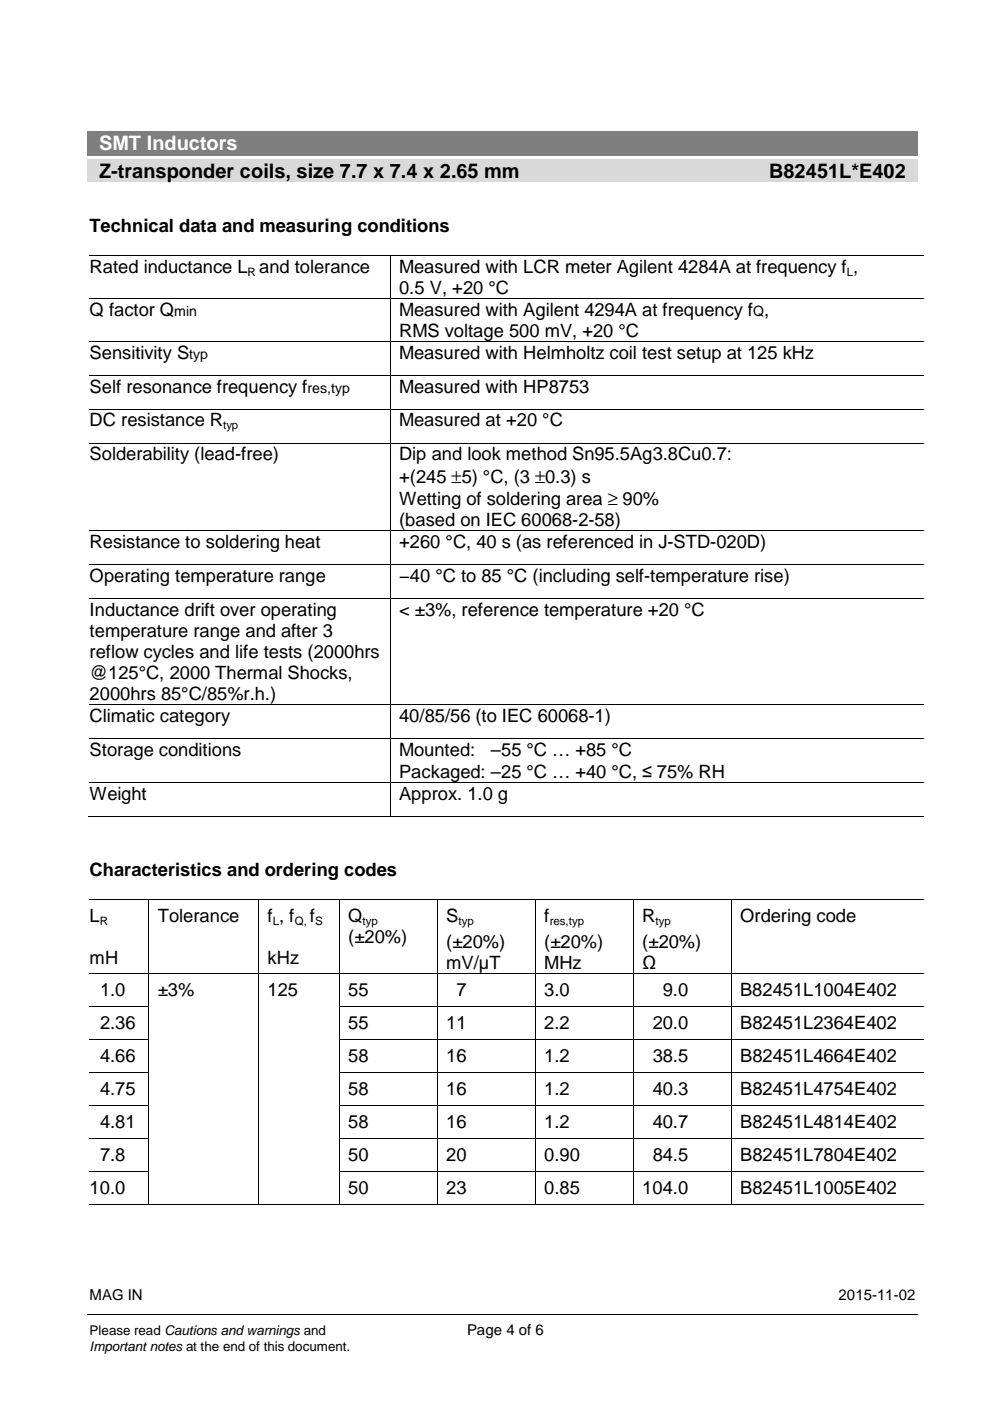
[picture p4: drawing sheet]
<svg xmlns="http://www.w3.org/2000/svg" width="210mm" height="297mm" viewBox="0 0 210 297" stroke-linecap="round" stroke-linejoin="round" font-family="sans-serif">
<defs><g id="words">
<text font-size="4.2" fill="#fff" x="21" y="31.8">SMT Inductors</text>
<g font-size="4.2">
<text x="21" y="37.7">Z-transponder coils, size 7.7 x 7.4 x 2.65 mm</text>
<text x="163.1" y="37.7">B82451L*E402</text>
</g>
<g font-size="3.9">
<text x="19" y="49.1">Technical data and measuring conditions</text>
<text x="19" y="57.9">Rated inductance L and tolerance</text>
<text x="84.6" y="57.9">Measured with LCR meter Agilent 4284A at frequency f ,</text>
<text x="84.6" y="62.3">0.5 V, +20 °C</text>
<text x="19" y="67">Q factor Q</text>
<text x="84.6" y="71.4">RMS voltage 500 mV, +20 °C</text>
<text x="84.6" y="67">Measured with Agilent 4294A at frequency f ,</text>
<text x="19" y="76.1">Sensitivity S</text>
<text x="84.6" y="76.1">Measured with Helmholtz coil test setup at 125 kHz</text>
<text x="19" y="83.3">Self resonance frequency f</text>
<text x="84.6" y="83.3">Measured with HP8753</text>
<text x="19" y="90.4">DC resistance R</text>
<text x="84.6" y="90.4">Measured at +20 °C</text>
<text x="19" y="97.6">Solderability (lead-free)</text>
<text x="84.6" y="97.6">Dip and look method Sn95.5Ag3.8Cu0.7:</text>
<text x="84.6" y="102.4">+(245 ±5) °C, (3 ±0.3) s</text>
<text x="84.6" y="107.1">Wetting of soldering area ≥ 90%</text>
<text x="84.6" y="111.6">(based on IEC 60068-2-58)</text>
<text x="19" y="116.2">Resistance to soldering heat</text>
<text x="84.6" y="116.2">+260 °C, 40 s (as referenced in J-STD-020D)</text>
<text x="19" y="123.4">Operating temperature range</text>
<text x="84.6" y="123.4">−40 °C to 85 °C (including self-temperature rise)</text>
<text x="19" y="130.6">Inductance drift over operating</text>
<text x="84.6" y="130.6">&lt; ±3%, reference temperature +20 °C</text>
<text x="19" y="135">temperature range and after 3</text>
<text x="19" y="139.5">reflow cycles and life tests (2000hrs</text>
<text x="19" y="144">@125°C, 2000 Thermal Shocks,</text>
<text x="19" y="148.4">2000hrs 85°C/85%r.h.)</text>
<text x="19" y="153.1">Climatic category</text>
<text x="84.6" y="153.1">40/85/56 (to IEC 60068-1)</text>
<text x="19" y="160.2">Storage conditions</text>
<text x="84.6" y="160.2">Mounted:</text>
<text x="104.1" y="160.2">–55 °C … +85 °C</text>
<text x="84.6" y="165">Packaged: –25 °C … +40 °C, ≤ 75% RH</text>
<text x="19" y="169.6">Weight</text>
<text x="84.6" y="169.6">Approx. 1.0 g</text>
<text x="19" y="185.7">Characteristics and ordering codes</text>
<text x="19" y="195.5">L</text>
<text x="33.4" y="195.5">Tolerance</text>
<text x="56.7" y="195.5">f , f</text>
<text x="65.7" y="195.5">f</text>
<text x="73.8" y="195.5">Q</text>
<text x="94.6" y="195.5">S</text>
<text x="115.4" y="195.5">f</text>
<text x="136.2" y="195.5">R</text>
<text x="156.9" y="195.5">Ordering code</text>
<text x="73.8" y="199.9">(±20%)</text>
<text x="94.6" y="201">(±20%)</text>
<text x="115.4" y="201">(±20%)</text>
<text x="136.2" y="201">(±20%)</text>
<text x="19" y="204.4">mH</text>
<text x="56.7" y="204.4">kHz</text>
<text x="94.6" y="205.5">mV/µT</text>
<text x="115.4" y="205.5">MHz</text>
<text x="136.2" y="205.5">Ω</text>
<text x="21.2" y="211.2">1.0</text>
<text x="33.4" y="211.2">±3%</text>
<text x="56.7" y="211.2">125</text>
<text x="73.8" y="211.2">55</text>
<text x="96.8" y="211.2">7</text>
<text x="115.4" y="211.2">3.0</text>
<text x="140.5" y="211.2">9.0</text>
<text x="156.9" y="211.2">B82451L1004E402</text>
<text x="21.2" y="218.1">2.36</text>
<text x="73.8" y="218.1">55</text>
<text x="94.6" y="218.1">11</text>
<text x="115.4" y="218.1">2.2</text>
<text x="138.4" y="218.1">20.0</text>
<text x="156.9" y="218.1">B82451L2364E402</text>
<text x="21.2" y="225.2">4.66</text>
<text x="73.8" y="225.2">58</text>
<text x="94.6" y="225.2">16</text>
<text x="115.4" y="225.2">1.2</text>
<text x="138.4" y="225.2">38.5</text>
<text x="156.9" y="225.2">B82451L4664E402</text>
<text x="21.2" y="232.2">4.75</text>
<text x="73.8" y="232.2">58</text>
<text x="94.6" y="232.2">16</text>
<text x="115.4" y="232.2">1.2</text>
<text x="138.4" y="232.2">40.3</text>
<text x="156.9" y="232.2">B82451L4754E402</text>
<text x="21.2" y="239.2">4.81</text>
<text x="73.8" y="239.2">58</text>
<text x="94.6" y="239.2">16</text>
<text x="115.4" y="239.2">1.2</text>
<text x="138.4" y="239.2">40.7</text>
<text x="156.9" y="239.2">B82451L4814E402</text>
<text x="21.2" y="246.2">7.8</text>
<text x="73.8" y="246.2">50</text>
<text x="94.6" y="246.2">20</text>
<text x="115.4" y="246.2">0.90</text>
<text x="138.4" y="246.2">84.5</text>
<text x="156.9" y="246.2">B82451L7804E402</text>
<text x="19" y="253.2">10.0</text>
<text x="73.8" y="253.2">50</text>
<text x="94.6" y="253.2">23</text>
<text x="115.4" y="253.2">0.85</text>
<text x="136.2" y="253.2">104.0</text>
<text x="156.9" y="253.2">B82451L1005E402</text>
</g>
<g font-size="3.2">
<text x="19" y="275.7">MAG IN</text>
<text x="177.8" y="275.7">2015-11-02</text>
<text x="99" y="283">Page 4 of 6</text>
</g>
<g font-size="3">
<text x="37" y="67">min</text>
<text x="159.7" y="67">Q</text>
<text x="40.1" y="76.1">typ</text>
<text x="65.2" y="83.3">res,typ</text>
</g>
<g font-size="2.8">
<text x="19" y="283">Please read Cautions and warnings and</text>
<text x="19" y="286.3">Important notes at the end of this document.</text>
</g>
<g font-size="2.5">
<text x="52.5" y="58.4">R</text>
<text x="179.6" y="58.4">L</text>
<text x="47.3" y="91">typ</text>
<text x="21.2" y="196">R</text>
<text x="57.9" y="196">L</text>
<text x="62.5" y="196">Q,</text>
<text x="66.8" y="196">S</text>
<text x="76.9" y="196">typ</text>
<text x="97.2" y="196">typ</text>
<text x="116.5" y="196">res,typ</text>
<text x="139" y="196">typ</text>
</g>
</g></defs>
<path d="M18.5 27.8h176v5.2h-176z" fill="#7f7f7f"/>
<path d="M18.5 33h176v.8h-176z" fill="#fff"/>
<path d="M18.5 33.8h176v4.9h-176z" fill="#d9d9d9"/>
<g fill="none" stroke="#000" stroke-width=".21">
<path d="M19 54.2h63.6M82.7 54.3v8.9M82.8 54.2h113.1M19 63.3h63.6M19 72.4h63.6M19 79.5h63.6M82.7 63.4v8.9M82.7 72.5v7M82.7 79.6v7.1M82.8 63.3h113.1M82.8 72.4h113.1M82.8 79.5h113.1"/>
<path d="M19 86.7h63.6M19 93.9h63.6M82.7 86.8v7.1M82.7 94v18.4M82.8 86.7h113.1M82.8 93.9h113.1M19 112.5h63.6M19 119.7h63.6M82.7 112.6v7M82.7 119.8v7M82.8 112.5h113.1M82.8 119.7h113.1"/>
<path d="M19 126.9h63.6M82.7 127v22.3M82.8 126.9h113.1M19 149.4h63.6M19 156.5h63.6M82.7 149.5v7M82.7 156.6v9.3M82.8 149.4h113.1M82.8 156.5h113.1M18.8 173.1h63.8M19 165.9h63.6M82.7 166v7.1"/>
<path d="M82.8 165.9h113.1M82.8 173.1h113.1M19 190.8h12.5M31.5 190.8v15.5M31.6 190.8h23.1M54.8 190.8v15.5M54.9 190.8h16.9M71.9 190.8v15.5M72 190.8h20.6M92.7 190.8v15.5M92.8 190.8h20.6M113.5 190.8v15.5"/>
<path d="M113.6 190.8h20.6M134.3 190.8v15.5M134.4 190.8h20.6M155.1 190.8v15.5M155.2 190.8h40.7M19 206.4h12.5M19 213.4h12.5M31.5 206.5v6.8M31.5 213.5v6.8M31.6 206.4h23.1M54.8 206.5v6.8M54.8 213.5v6.8"/>
<path d="M54.9 206.4h16.9M71.9 206.5v6.8M71.9 213.5v6.8M72 206.4h20.6M72 213.4h20.6M92.7 206.5v6.8M92.7 213.5v6.8M92.8 206.4h20.6M92.8 213.4h20.6M113.5 206.5v6.8M113.5 213.5v6.8M113.6 206.4h20.6"/>
<path d="M113.6 213.4h20.6M134.3 206.5v6.8M134.3 213.5v6.8M134.4 206.4h20.6M134.4 213.4h20.6M155.1 206.5v6.8M155.1 213.5v6.8M155.2 206.4h40.7M155.2 213.4h40.7M19 220.4h12.5M19 227.4h12.5M19 234.4h12.5"/>
<path d="M31.5 220.5v6.8M31.5 227.5v6.8M31.5 234.5v6.8M54.8 220.5v6.8M54.8 227.5v6.8M54.8 234.5v6.8M71.9 220.5v6.8M71.9 227.5v6.8M71.9 234.5v6.8M72 220.4h20.6M72 227.4h20.6M72 234.4h20.6"/>
<path d="M92.7 220.5v6.8M92.7 227.5v6.8M92.7 234.5v6.8M92.8 220.4h20.6M92.8 227.4h20.6M92.8 234.4h20.6M113.5 220.5v6.8M113.5 227.5v6.8M113.5 234.5v6.8M113.6 220.4h20.6M113.6 227.4h20.6M113.6 234.4h20.6"/>
<path d="M134.3 220.5v6.8M134.3 227.5v6.8M134.3 234.5v6.8M134.4 220.4h20.6M134.4 227.4h20.6M134.4 234.4h20.6M155.1 220.5v6.8M155.1 227.5v6.8M155.1 234.5v6.8M155.2 220.4h40.7M155.2 227.4h40.7M155.2 234.4h40.7"/>
<path d="M19 241.4h12.5M19 248.4h12.5M19 255.4h12.5M31.5 241.5v6.8M31.5 248.5v6.9M31.6 255.4h23.1M54.8 241.5v6.8M54.8 248.5v6.9M54.9 255.4h16.9M71.9 241.5v6.8M71.9 248.5v6.9M72 241.4h20.6"/>
<path d="M72 248.4h20.6M72 255.4h20.6M92.7 241.5v6.8M92.7 248.5v6.9M92.8 241.4h20.6M92.8 248.4h20.6M92.8 255.4h20.6M113.5 241.5v6.8M113.5 248.5v6.9M113.6 241.4h20.6M113.6 248.4h20.6M113.6 255.4h20.6"/>
<path d="M134.3 241.5v6.8M134.3 248.5v6.9M134.4 241.4h20.6M134.4 248.4h20.6M134.4 255.4h20.6M155.1 241.5v6.8M155.1 248.5v6.9M155.2 241.4h40.7M155.2 248.4h40.7M155.2 255.4h40.7M18.5 278.6h176"/>
</g>
<g fill="#000">
<path d="M82.6 54.1h.2v.2h-.2zM82.6 63.2h.2v.2h-.2zM82.6 72.3h.2v.2h-.2zM82.6 79.5h.2v.1h-.2zM82.6 86.7h.2v.1h-.2zM82.6 93.9h.2v.1h-.2zM82.6 112.4h.2v.2h-.2zM82.6 119.6h.2v.2h-.2zM82.6 126.8h.2v.2h-.2zM82.6 149.3h.2v.2h-.2zM82.6 156.5h.2v.1h-.2zM82.6 165.9h.2v.1h-.2z"/>
<path d="M82.6 173.1h.2v.1h-.2zM31.5 190.7h.1v.1h-.1zM54.7 190.7h.2v.1h-.2zM71.8 190.7h.2v.1h-.2zM92.6 190.7h.2v.1h-.2zM113.4 190.7h.2v.1h-.2zM134.2 190.7h.2v.1h-.2zM155 190.7h.2v.1h-.2zM31.5 206.3h.1v.2h-.1zM31.5 213.3h.1v.2h-.1zM54.7 206.3h.2v.2h-.2zM54.7 213.3h.2v.2h-.2z"/>
<path d="M71.8 206.3h.2v.2h-.2zM71.8 213.3h.2v.2h-.2zM92.6 206.3h.2v.2h-.2zM92.6 213.3h.2v.2h-.2zM113.4 206.3h.2v.2h-.2zM113.4 213.3h.2v.2h-.2zM134.2 206.3h.2v.2h-.2zM134.2 213.3h.2v.2h-.2zM155 206.3h.2v.2h-.2zM155 213.3h.2v.2h-.2zM31.5 220.3h.1v.2h-.1zM31.5 227.3h.1v.2h-.1z"/>
<path d="M31.5 234.3h.1v.2h-.1zM54.7 220.3h.2v.2h-.2zM54.7 227.3h.2v.2h-.2zM54.7 234.3h.2v.2h-.2zM71.8 220.3h.2v.2h-.2zM71.8 227.3h.2v.2h-.2zM71.8 234.3h.2v.2h-.2zM92.6 220.3h.2v.2h-.2zM92.6 227.3h.2v.2h-.2zM92.6 234.3h.2v.2h-.2zM113.4 220.3h.2v.2h-.2zM113.4 227.3h.2v.2h-.2z"/>
<path d="M113.4 234.3h.2v.2h-.2zM134.2 220.3h.2v.2h-.2zM134.2 227.3h.2v.2h-.2zM134.2 234.3h.2v.2h-.2zM155 220.3h.2v.2h-.2zM155 227.3h.2v.2h-.2zM155 234.3h.2v.2h-.2zM31.5 241.3h.1v.2h-.1zM31.5 248.3h.1v.2h-.1zM31.5 255.4h.1v.1h-.1zM54.7 241.3h.2v.2h-.2zM54.7 248.3h.2v.2h-.2z"/>
<path d="M54.7 255.4h.2v.1h-.2zM71.8 241.3h.2v.2h-.2zM71.8 248.3h.2v.2h-.2zM71.8 255.4h.2v.1h-.2zM92.6 241.3h.2v.2h-.2zM92.6 248.3h.2v.2h-.2zM92.6 255.4h.2v.1h-.2zM113.4 241.3h.2v.2h-.2zM113.4 248.3h.2v.2h-.2zM113.4 255.4h.2v.1h-.2zM134.2 241.3h.2v.2h-.2zM134.2 248.3h.2v.2h-.2z"/>
<path d="M134.2 255.4h.2v.1h-.2zM155 241.3h.2v.2h-.2zM155 248.3h.2v.2h-.2zM155 255.4h.2v.1h-.2z"/>
</g>
<use href="#words"/>
</svg>
